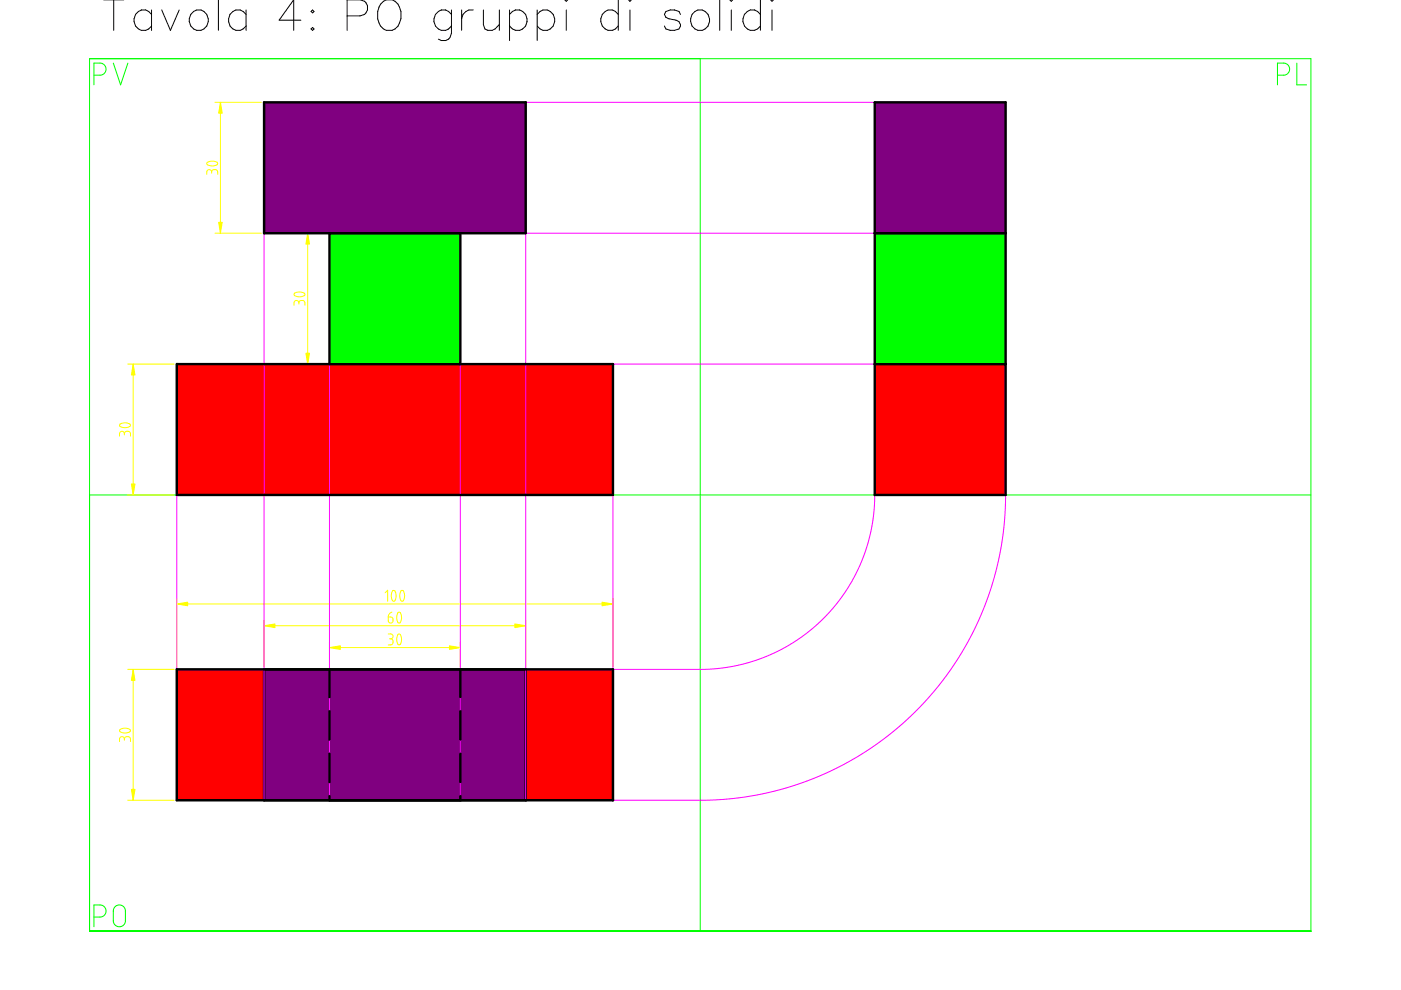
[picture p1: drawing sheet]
<svg xmlns="http://www.w3.org/2000/svg" width="297mm" height="210mm" viewBox="0 0 297 210" stroke-linecap="round" stroke-linejoin="round" font-family="sans-serif">
<g fill="#f00">
<path d="M37.5 141.9h92.5v27.8h-92.5z" fill-rule="evenodd"/>
<path d="M37.5 77.2h92.5v27.7h-92.5z" fill-rule="evenodd"/>
<path d="M185.5 77.2h27.7v27.7h-27.7z" fill-rule="evenodd"/>
</g>
<g fill="#800080">
<path d="M56 141.9h55.5v27.8h-55.5z" fill-rule="evenodd"/>
<path d="M185.5 21.7h27.7v27.7h-27.7z" fill-rule="evenodd"/>
<path d="M56 21.7h55.5v27.7h-55.5z" fill-rule="evenodd"/>
</g>
<path d="M56 141.9h55.5v27.8h-55.5z" fill="none" stroke="#000" stroke-width=".53"/>
<g fill="#0f0">
<path d="M185.5 49.4h27.7v27.8h-27.7z" fill-rule="evenodd"/>
<path d="M69.8 49.4h27.8v27.8h-27.8z" fill-rule="evenodd"/>
</g>
<path d="M19 12.4h258.9v185h-258.9zM19.9 15.9h1.5l.6-.2 .5-.9-.1-.6-.2-.4-.7-.4h-1.6v4.6M24 13.4l1.6 4.6 1.5-4.6M148.5 12.4v185M270.8 15.9h1.5l.7-.3 .4-.9-.3-.9-.7-.4h-1.6v4.6M275 13.4v4.6h2M19 104.9h258.9M19.9 194.4h1.6l.7-.4 .3-1-.5-.8-.6-.3h-1.5v4.6M24.3 192.3l.6-.4h.7l.5 .3 .4 .6 .1 2.7-.5 .7-.5 .3h-.5l-.6-.3-.5-.7v-2.5z" fill="none" stroke="#0f0" stroke-width=".21"/>
<path d="M111.5 21.7h101.7v84l-.2 4.2-.4 4.3-.9 4.8-1.3 5-1.6 4.5-2.2 5-2.8 5.1-2.6 3.9-2.8 3.7-3.9 4.3-3.3 3.1-2.9 2.4-3.3 2.4-3.1 2-3.6 2-3.9 1.9-3.1 1.2-4.3 1.5-6.9 1.6-6.8 .9-3.5 .2h-19.8v-64.8M185.5 21.7l-.1 84.7-.3 3.6-.7 3.6-1.2 4-1.4 3.5-1.5 2.6-1.7 2.8-2.5 3-2.3 2.4-2.4 2.1-3.1 2.2-2.6 1.5-3.4 1.6-2.6 .9-3 .8-5.5 .8-21.2 .1M56 49.4v120.3M213.2 49.4h-101.7v120.3M69.8 77.2v92.5M213.2 77.2h-115.6v92.5M37.5 104.9v64.8" fill="none" stroke="#f0f" stroke-width=".21"/>
<path d="M37.5 141.9h92.5v27.8h-92.5z" fill="none" stroke="#000" stroke-width=".53"/>
<g fill="none" stroke="#ff0" stroke-width=".21">
<path d="M44 34.4l.7-.2h.7l.6 .2 .2 .3-.2 .3-.6 .2-1.3-.2a.34 .34 0 0 1-.2-.2 .34 .34 0 0 1 .1-.4zM44.9 36.5l-.2-.4-.5-.1-.3 .3-.1 .7M44.9 36.5l.3-.5h.6l.3 .3 .1 .7M44.9 36.5v.2M45.6 21.7h9.8M46.7 21.7v27.7M45.6 49.4h9.8M64.1 49.4h5.2M65.2 49.4v27.8M27.1 77.2h9.8M28.2 77.2v27.7M62.5 62.1l.7-.2 1.1 .2a.4 .4 0 0 1 .3 .5 .4 .4 0 0 1-.5 .2l-.8 .1-.7-.2a.33 .33 0 0 1-.3-.2 .33 .33 0 0 1 .2-.4z"/>
<path d="M63.4 64.2l-.3-.4h-.5l-.2 .2-.1 .7M63.4 64.2l.2-.4 .7-.1 .3 .4v.6M63.4 64.2v.3M64.1 77.2h5.2M25.5 89.9l1-.3 .9 .3a.44 .44 0 0 1 .1 .5 .44 .44 0 0 1-.5 .2l-.7 .1-.6-.2a.34 .34 0 0 1-.3-.2 .34 .34 0 0 1 .1-.4zM26.4 92l-.3-.5h-.4l-.4 .4v.6M26.4 92l.3-.5h.7l.2 .3 .1 .7M26.4 92v.2M27.1 104.9h9.8M37.5 128.1h92.5M37.5 126.9v14.5M56 132.7h55.5"/>
<path d="M56 131.5v9.9M69.8 137.3h27.8M69.8 136.1v5.3M81.7 125.7l.5-.5v2.3M82.3 134.4l.7 .1 .3 .2-.1 .6-.4 .1M82.3 130.8l.9 .2 .1 .7-.2 .3-.4 .1-.3-.2zM82.6 135.4h.2M82.8 135.4l.5 .3v.6l-.3 .4h-.7M83.1 129.8l-.6 .4-.2 .6M83.2 125.3l.5-.1 .2 .5 .1 .7-.2 .8a.44 .44 0 0 1-.6 .2 .44 .44 0 0 1-.2-.6v-.8zM84.4 134.5h.1a.75 .75 0 0 1 .6 .8l-.1 1.1a.42 .42 0 0 1-.6 .3 .42 .42 0 0 1-.2-.6l-.1-.8zM84.4 129.9a.63 .63 0 0 1 .7 .8l-.1 1.1a.42 .42 0 0 1-.6 .2 .42 .42 0 0 1-.2-.5l-.1-.9z"/>
<path d="M85 125.3l.3-.1 .2 .1 .2 .5 .1 .8-.2 .6a.44 .44 0 0 1-.6 .2 .44 .44 0 0 1-.2-.6v-.6zM97.6 136.1v5.3M111.5 131.5v9.9M130 126.9v14.5M25.4 154.7l.9-.3 1.1 .2a.46 .46 0 0 1 .1 .6 .46 .46 0 0 1-.6 .2l-1.2-.1a.36 .36 0 0 1-.3-.6zM26.4 156.7l-.3-.5-.5 .1-.2 .3-.1 .6M26.4 156.7l.3-.5h.6l.3 .3 .1 .7M26.4 156.7v.3M27.1 141.9h9.8M28.2 141.9v27.8M27.1 169.7h9.8"/>
</g>
<g fill="#ff0" stroke="#ff0" stroke-width=".21">
<path d="M28.2 141.9l.4 2.4h-.7z"/>
<path d="M27.9 167.4h.7l-.4 2.3z"/>
<path d="M69.8 137.3l2.4-.4v.8z"/>
<path d="M95.3 136.9l2.3 .4-2.3 .4z"/>
<path d="M56 132.7l2.3-.4v.8z"/>
<path d="M109.2 132.3l2.3 .4-2.3 .4z"/>
<path d="M37.5 128.1l2.3-.4v.7z"/>
<path d="M127.7 127.7l2.3 .4-2.3 .3z"/>
<path d="M65.2 49.4l.4 2.4h-.7z"/>
<path d="M64.9 74.9h.7l-.4 2.3z"/>
<path d="M28.2 77.2l.4 2.3h-.7z"/>
<path d="M27.9 102.6h.7l-.4 2.3z"/>
<path d="M46.7 21.7l.4 2.3h-.7z"/>
<path d="M46.4 47.1h.7l-.4 2.3z"/>
</g>
<g fill="none" stroke="#000" stroke-width=".51">
<path d="M56 21.7h55.5v27.7h-55.5zM185.5 21.7h27.7v83.2h-27.7zM69.8 49.4v27.8M97.6 49.4v27.8M185.5 49.4h27.7M37.5 77.2h92.5v27.7h-92.5zM185.5 77.2h27.7M69.8 141.9v5.9M69.8 150.8v6M69.8 159.8v6M97.6 141.9v5.9M97.6 150.8v6"/>
<path d="M97.6 159.8v6M69.8 168.8v.9M97.6 168.8v.9"/>
</g>
<g fill="none" stroke="#000" stroke-width=".21">
<path d="M21.9 0h4.4M24.1 0v6.4M46.3 0v6.4M119.8 0l.3 .3 .3-.3M120.4 -.1v.1M131.1 0v6.4M133.2 0l.4 .3 .3-.3M133.3 0h-.1M133.9 -.1v.1M152.6 0v6.4M154.7 0l.3 .3 .4-.3M154.8 0h-.1"/>
<path d="M155.4 -.1v.1M161.2 0v6.4M163.4 0l.3 .3 .3-.3M164 -.1v.1M32.1 2.1v4.3M32.1 3a2.1 2.1 0 0 0-2.9-.4 2.1 2.1 0 0 0-.5 2.9 1.97 1.97 0 0 0 3.4 0M34.3 2.1l1.8 4.3 1.9-4.3M41.1 2.4a2.12 2.12 0 0 1 2.6 .4 2.12 2.12 0 0 1 .1 2.7 2.1 2.1 0 0 1-2.9 .5 2.1 2.1 0 0 1-.5-3zM52.2 3a2.03 2.03 0 0 0-2.5-.8 2.03 2.03 0 0 0-1.2 2.4 2 2 0 0 0 1.5 1.8 2 2 0 0 0 2.2-.9M52.2 2.1v4.3M63.8 4.3h-4.6l3.1-4.3v6.4M66 2.4l.3-.3 .3 .3-.3 .3z"/>
<path d="M66 6.1l.3-.3 .3 .3-.3 .3zM73.6 3.4h2.8a1.71 1.71 0 0 0 1.6-1.7 1.71 1.71 0 0 0-1.6-1.7h-2.8v6.4M80.7 .9a2.22 2.22 0 0 1 2.2-1 2.22 2.22 0 0 1 1.8 1.6 3.7 3.7 0 0 1-1.6 4.9 2.28 2.28 0 0 1-2.7-1.5 4.2 4.2 0 0 1 .3-4zM95.7 3a2.1 2.1 0 0 0-2.9-.4 2.1 2.1 0 0 0-.5 2.9 1.97 1.97 0 0 0 3.4 0M95.7 2.1v4.9l-.3 1a1.76 1.76 0 0 1-2.5 .3M97.9 2.1v4.3M100.3 2.1a2.08 2.08 0 0 0-2.4 1.9M102.5 2.1v3.1l.3 .9 .6 .3h1l.6-.3 .9-.9M105.9 2.1v4.3M108 3a2.11 2.11 0 0 1 3-.4 2.11 2.11 0 0 1 .4 2.9 1.99 1.99 0 0 1-3.4 0M108 2.1v6.5M113.9 3a2.1 2.1 0 0 1 3-.4 2.1 2.1 0 0 1 .4 2.9 1.97 1.97 0 0 1-3.4 0"/>
<path d="M113.9 2.1v6.5M120.1 2.1v4.3M131.1 3a2.1 2.1 0 0 0-3-.4 2.1 2.1 0 0 0-.4 2.9 1.97 1.97 0 0 0 3.4 0M133.6 2.1v4.3M144.3 3l-.3-.6-1-.3h-.9l-.9 .3-.3 .6 .3 .7 .6 .3 1.5 .3 .7 .3 .3 .6-.3 .9-1 .3h-.9l-.9-.3-.3-.6M146.7 3a2.1 2.1 0 0 1 3-.4 2.1 2.1 0 0 1 .4 2.9 2.02 2.02 0 0 1-2.5 .8 2.02 2.02 0 0 1-1.2-2.3zM155 2.1v4.3M161.2 3a2.1 2.1 0 0 0-2.9-.4 2.1 2.1 0 0 0-.5 2.9 1.97 1.97 0 0 0 3.4 0M163.7 2.1v4.3"/>
</g>
</svg>
